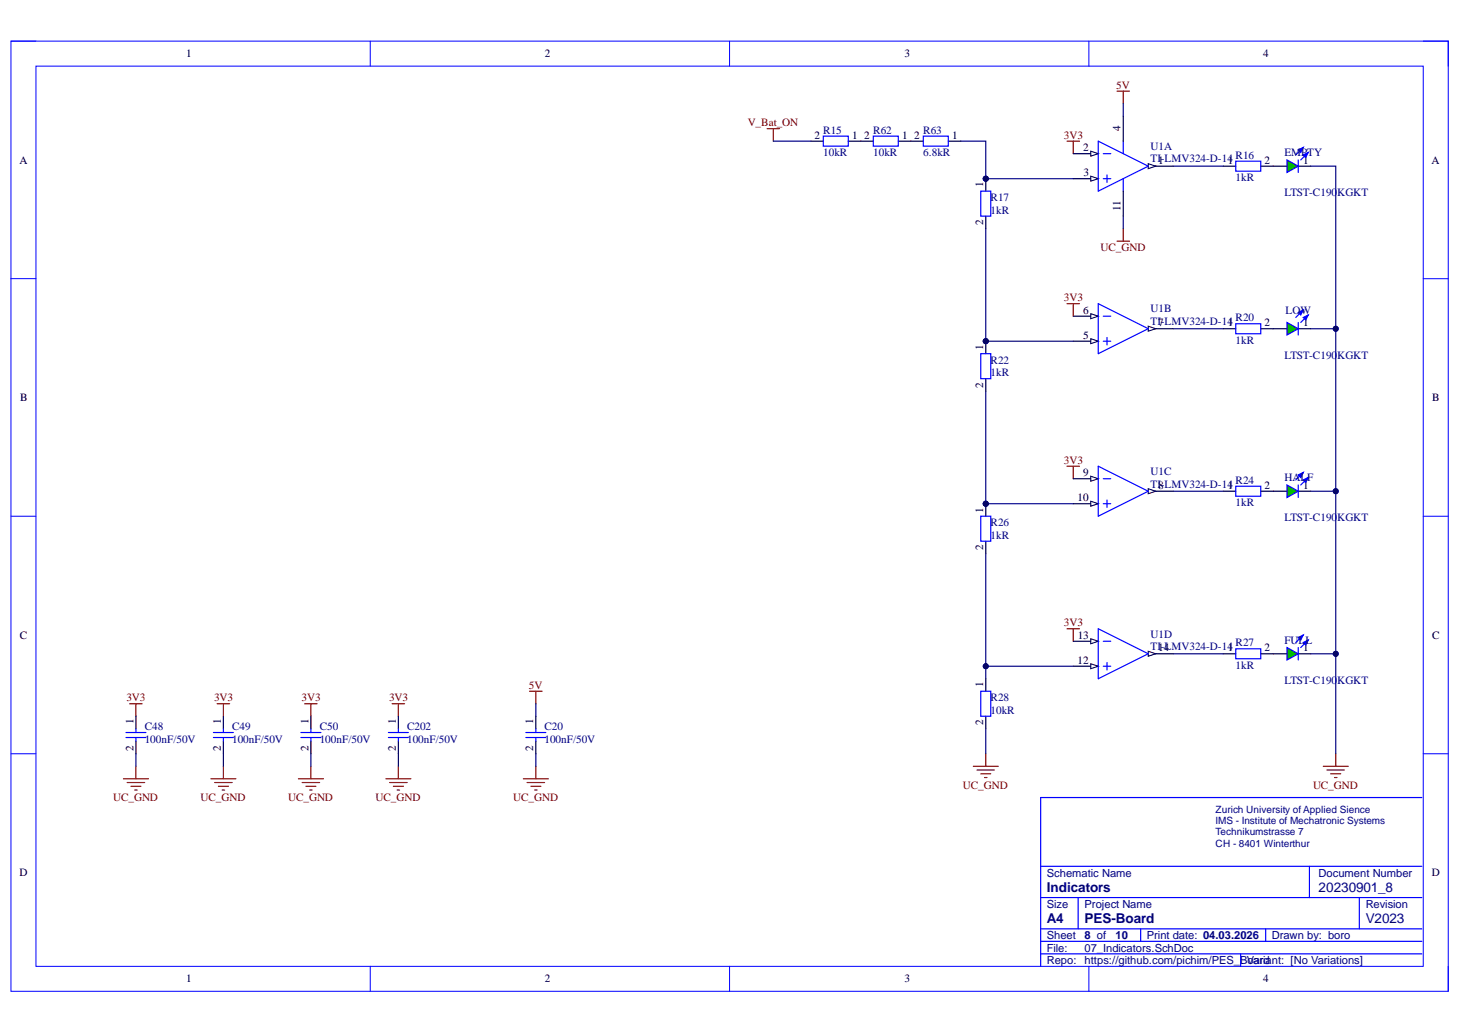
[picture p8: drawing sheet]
<svg xmlns="http://www.w3.org/2000/svg" width="420mm" height="297mm" viewBox="0 0 420 297" stroke-linecap="round" stroke-linejoin="round" font-family="sans-serif">
<defs><g id="words">
<g font-size="3.9" fill="#000080">
<text x="301" y="256.4">Indicators</text>
<text x="379.1" y="256.4">20230901_8</text>
<text x="301" y="265.5">A4</text>
<text x="311.8" y="265.3">PES-Board</text>
<text x="392.7" y="265.3">V2023</text>
</g>
<g font-size="3.2">
<text x="53.5" y="16.5">1</text>
<text x="156.6" y="16.5">2</text>
<text x="260.1" y="16.5">3</text>
<text x="363.2" y="16.5">4</text>
<text x="234.2" y="39.9">2</text>
<text x="245" y="39.9">1</text>
<text x="248.5" y="39.9">2</text>
<text x="259.4" y="39.9">1</text>
<text x="262.9" y="39.9">2</text>
<text x="273.8" y="39.9">1</text>
<text x="322.2" y="37.7" transform="rotate(-90 322.2 37.7)">4</text>
<text x="5.6" y="47">A</text>
<text x="311.4" y="43.5">2</text>
<text x="353" y="47">1</text>
<text x="363.6" y="47">2</text>
<text x="374.7" y="47">1</text>
<text x="411.6" y="47">A</text>
<text x="282.7" y="53.9" transform="rotate(-90 282.7 53.9)">1</text>
<text x="311.6" y="50.7">3</text>
<text x="282.7" y="64.7" transform="rotate(-90 282.7 64.7)">2</text>
<text x="322.2" y="60.7" transform="rotate(-90 322.2 60.7)">11</text>
<text x="311.4" y="90.2">6</text>
<text x="353" y="93.8">1</text>
<text x="363.6" y="93.8">2</text>
<text x="374.7" y="93.8">1</text>
<text x="282.7" y="100.6" transform="rotate(-90 282.7 100.6)">1</text>
<text x="311.5" y="97.4">5</text>
<text x="282.7" y="111.4" transform="rotate(-90 282.7 111.4)">2</text>
<text x="5.8" y="115.4">B</text>
<text x="411.8" y="115.4">B</text>
<text x="311.4" y="137">9</text>
<text x="353" y="140.5">1</text>
<text x="363.6" y="140.5">2</text>
<text x="374.7" y="140.5">1</text>
<text x="282.7" y="147.4" transform="rotate(-90 282.7 147.4)">1</text>
<text x="309.8" y="144.2">10</text>
<text x="282.7" y="158.2" transform="rotate(-90 282.7 158.2)">2</text>
<text x="5.7" y="183.7">C</text>
<text x="309.9" y="183.7">13</text>
<text x="411.8" y="183.7">C</text>
<text x="309.8" y="190.9">12</text>
<text x="353" y="187.2">1</text>
<text x="363.6" y="187.2">2</text>
<text x="374.7" y="187.2">1</text>
<text x="282.7" y="197.6" transform="rotate(-90 282.7 197.6)">1</text>
<text x="38.4" y="208.1" transform="rotate(-90 38.4 208.1)">1</text>
<text x="63.5" y="208.1" transform="rotate(-90 63.5 208.1)">1</text>
<text x="88.7" y="208.1" transform="rotate(-90 88.7 208.1)">1</text>
<text x="113.8" y="208.1" transform="rotate(-90 113.8 208.1)">1</text>
<text x="153.3" y="208.1" transform="rotate(-90 153.3 208.1)">1</text>
<text x="282.7" y="208.6" transform="rotate(-90 282.7 208.6)">2</text>
<text x="38.4" y="216.1" transform="rotate(-90 38.4 216.1)">2</text>
<text x="63.5" y="216.1" transform="rotate(-90 63.5 216.1)">2</text>
<text x="88.7" y="216.1" transform="rotate(-90 88.7 216.1)">2</text>
<text x="113.8" y="216.1" transform="rotate(-90 113.8 216.1)">2</text>
<text x="153.3" y="216.1" transform="rotate(-90 153.3 216.1)">2</text>
<text x="5.6" y="252">D</text>
<text x="411.7" y="252">D</text>
<text x="53.5" y="282.5">1</text>
<text x="156.6" y="282.5">2</text>
<text x="260.1" y="282.5">3</text>
<text x="363.2" y="282.5">4</text>
</g>
<g font-size="3.2" fill="#800000">
<text x="321" y="25.5">5V</text>
<text x="215" y="36.3">V_Bat_ON</text>
<text x="305.9" y="39.9">3V3</text>
<text x="316.5" y="72.3">UC_GND</text>
<text x="305.9" y="86.6">3V3</text>
<text x="305.9" y="133.3">3V3</text>
<text x="305.9" y="180.1">3V3</text>
<text x="36.4" y="201.6">3V3</text>
<text x="61.6" y="201.6">3V3</text>
<text x="86.7" y="201.6">3V3</text>
<text x="111.9" y="201.6">3V3</text>
<text x="152.1" y="198.1">5V</text>
<text x="276.9" y="226.8">UC_GND</text>
<text x="377.5" y="226.8">UC_GND</text>
<text x="32.6" y="230.4">UC_GND</text>
<text x="57.7" y="230.4">UC_GND</text>
<text x="82.9" y="230.4">UC_GND</text>
<text x="108" y="230.4">UC_GND</text>
<text x="147.6" y="230.4">UC_GND</text>
</g>
<g font-size="3.2" fill="#000080">
<text x="236.7" y="38.4">R15</text>
<text x="251.1" y="38.4">R62</text>
<text x="265.5" y="38.4">R63</text>
<text x="236.7" y="44.9">10kR</text>
<text x="251.1" y="44.9">10kR</text>
<text x="265.5" y="44.9">6.8kR</text>
<text x="330.9" y="43.2">U1A</text>
<text x="330.9" y="46.7">TI1-LMV324-D-14</text>
<text x="355.3" y="45.6">R16</text>
<text x="369.3" y="44.9">EMPTY</text>
<text x="355.3" y="52.1">1kR</text>
<text x="284.8" y="57.9">R17</text>
<text x="369.3" y="56.4">LTST-C190KGKT</text>
<text x="284.8" y="61.4">1kR</text>
<text x="330.9" y="89.9">U1B</text>
<text x="330.9" y="93.4">TI7-LMV324-D-14</text>
<text x="355.3" y="92.4">R20</text>
<text x="369.7" y="90.2">LOW</text>
<text x="355.3" y="98.8">1kR</text>
<text x="284.8" y="104.6">R22</text>
<text x="369.3" y="103.1">LTST-C190KGKT</text>
<text x="284.8" y="108.2">1kR</text>
<text x="330.9" y="136.6">U1C</text>
<text x="330.9" y="140.2">TI8-LMV324-D-14</text>
<text x="355.3" y="139.1">R24</text>
<text x="369.3" y="138.4">HALF</text>
<text x="355.3" y="145.6">1kR</text>
<text x="369.3" y="149.9">LTST-C190KGKT</text>
<text x="284.8" y="151.4">R26</text>
<text x="284.8" y="154.9">1kR</text>
<text x="330.9" y="183.3">U1D</text>
<text x="355.3" y="185.8">R27</text>
<text x="369.3" y="185.1">FULL</text>
<text x="330.9" y="186.9">TI14</text>
<text x="333.8" y="186.9">-LMV324-D-14</text>
<text x="355.3" y="192.3">1kR</text>
<text x="369.3" y="196.6">LTST-C190KGKT</text>
<text x="284.8" y="201.6">R28</text>
<text x="41.6" y="209.9">C48</text>
<text x="66.7" y="209.9">C49</text>
<text x="91.9" y="209.9">C50</text>
<text x="117.1" y="209.9">C202</text>
<text x="156.5" y="209.9">C20</text>
<text x="284.8" y="205.3">10kR</text>
<text x="41.6" y="213.6">100nF/50V</text>
<text x="66.7" y="213.6">100nF/50V</text>
<text x="91.9" y="213.6">100nF/50V</text>
<text x="117.1" y="213.6">100nF/50V</text>
<text x="156.5" y="213.6">100nF/50V</text>
<text x="301" y="252">Schematic Name</text>
<text x="379.1" y="252">Document Number</text>
<text x="301" y="261">Size</text>
<text x="311.8" y="261">Project Name</text>
<text x="392.7" y="261">Revision</text>
<text x="301" y="270">Sheet</text>
<text x="311.8" y="270">8 of</text>
<text x="320.8" y="270">10</text>
<text x="329.8" y="270">Print date: 04.03.2026</text>
<text x="365.7" y="270">Drawn by: boro</text>
<text x="301" y="273.6">File:</text>
<text x="311.8" y="273.6">07_Indicators.SchDoc</text>
<text x="301" y="277.2">Repo:</text>
<text x="311.8" y="277.2">https://github.com/pichim/PES_Board</text>
<text x="358.5" y="277.2">Variant: [No Variations]</text>
</g>
<g font-size="2.9" fill="#000080">
<text x="349.5" y="233.8">Zurich University of Applied Sience</text>
<text x="349.5" y="237">IMS - Institute of Mechatronic Systems</text>
<text x="349.5" y="240.2">Technikumstrasse 7</text>
<text x="349.5" y="243.4">CH - 8401 Winterthur</text>
</g>
</g></defs>
<path d="M3.2 11.8h413.2v273.2h-413.2z" fill="none" stroke="#00f" stroke-width=".29"/>
<path d="M10.3 19h398.9v258.9h-398.9z" fill-rule="evenodd" fill="#fff"/>
<g fill="none" stroke="#00f" stroke-width=".29">
<path d="M3.1 11.8h7.2M10.3 19h398.9v258.9h-398.9zM106.5 11.8v7.2M209.8 11.8v7.2M313.1 11.8v7.2M409.2 11.8h7.2v7.2M3.1 80.1h7.2M409.2 80.1h7.2M3.1 148.4h7.2M409.2 148.4h7.2M3.1 216.7h7.2M409.2 216.7h7.2"/>
<path d="M106.5 277.9v7.1M209.8 277.9v7.1M313.1 277.9v7.1M416.4 277.9v7.1"/>
</g>
<g fill="none" stroke="#00f" stroke-width=".34">
<path d="M282 198.8h2.9v7.2h-2.9zM408.8 229.3h-109.6v48.6M299.2 258.1h109.6M299.2 249.1h109.6M310 258.1v9M376.5 249.1v9M390.9 258.1v9M299.2 270.7h109.6M299.2 267.1h109.6M299.2 274.3h109.6M328 267.1v3.6M356.7 274.3v3.6"/>
<path d="M363.9 267.1v3.6"/>
</g>
<g fill="none" stroke="#800000" stroke-width=".34">
<path d="M220.6 37h3.6M222.4 37v3.6M321.2 26.2h3.6M323 26.2v3.6M306.8 40.6h3.6M308.6 40.6v3.6M321.2 69.3h3.6M323 65.8v3.5M306.8 87.3h3.6M308.6 87.3v3.6M306.8 134.1h3.6M308.6 134.1v3.6"/>
<path d="M152.3 198.8h3.6M154.1 198.8v3.6M306.8 180.8h3.6M308.6 180.8v3.6M37.3 202.4h3.6M39.1 202.4v3.6M62.4 202.4h3.6M64.2 202.4v3.6M87.6 202.4h3.6M89.4 202.4v3.6M112.7 202.4h3.6M114.5 202.4v3.6"/>
<path d="M283.4 216.7v3.6M384.1 216.7v3.6M35.5 223.9h7.2M36.6 225h5M37.6 226.1h2.9M38.7 227.2h.7M39.1 220.3v3.6M60.6 223.9h7.2M61.7 225h5.1M62.8 226.1h2.9M63.9 227.2h.7M64.2 220.3v3.6"/>
<path d="M85.8 223.9h7.2M86.9 225h5M88 226.1h2.8M89 227.2h.8M89.4 220.3v3.6M111 223.9h7.1M112 225h5.1M113.1 226.1h2.9M114.2 227.2h.7M114.5 220.3v3.6M150.5 223.9h7.2M151.6 225h5"/>
<path d="M152.6 226.1h2.9M153.7 227.2h.7M154.1 220.3v3.6M279.9 220.3h7.1M280.9 221.4h5.1M282 222.5h2.9M283.1 223.6h.7M380.5 220.3h7.2M381.6 221.4h5M382.6 222.5h2.9M383.7 223.6h.7"/>
</g>
<path d="M283.4 195.2v3.6M283.4 206v3.6" fill="none" stroke="#000" stroke-width=".34"/>
<circle cx="283.4" cy="144.8" r=".72" fill="#000080"/>
<circle cx="283.4" cy="144.8" r=".72" fill="none" stroke="#000080" stroke-width=".29"/>
<path d="M283.4 144.8v3.6M283.4 155.6v3.6" fill="none" stroke="#000" stroke-width=".34"/>
<circle cx="283.4" cy="144.8" r=".72" fill="#000080"/>
<circle cx="283.4" cy="144.8" r=".72" fill="none" stroke="#000080" stroke-width=".29"/>
<path d="M282 148.4h2.9v7.2h-2.9z" fill="none" stroke="#00f" stroke-width=".34"/>
<circle cx="283.4" cy="98.1" r=".72" fill="#000080"/>
<circle cx="283.4" cy="98.1" r=".72" fill="none" stroke="#000080" stroke-width=".29"/>
<path d="M283.4 98.1v3.6M283.4 108.9v3.6" fill="none" stroke="#000" stroke-width=".34"/>
<circle cx="283.4" cy="98.1" r=".72" fill="#000080"/>
<circle cx="283.4" cy="98.1" r=".72" fill="none" stroke="#000080" stroke-width=".29"/>
<path d="M282 101.7h2.9v7.2h-2.9z" fill="none" stroke="#00f" stroke-width=".34"/>
<circle cx="283.4" cy="51.4" r=".72" fill="#000080"/>
<circle cx="283.4" cy="51.4" r=".72" fill="none" stroke="#000080" stroke-width=".29"/>
<path d="M283.4 51.4v3.6M283.4 62.2v3.6" fill="none" stroke="#000" stroke-width=".34"/>
<circle cx="283.4" cy="51.4" r=".72" fill="#000080"/>
<circle cx="283.4" cy="51.4" r=".72" fill="none" stroke="#000080" stroke-width=".29"/>
<path d="M236.7 39.2h7.2v2.8h-7.2zM251.1 39.2h7.2v2.8h-7.2zM265.5 39.2h7.2v2.8h-7.2zM282 55h2.9v7.2h-2.9zM355.3 46.3h7.2v2.9h-7.2zM355.3 93.1h7.2v2.9h-7.2zM355.3 139.8h7.2v2.9h-7.2zM355.3 186.6h7.2v2.8h-7.2z" fill="none" stroke="#00f" stroke-width=".34"/>
<g fill="none" stroke="#000" stroke-width=".34">
<path d="M233.1 40.6h3.6M243.9 40.6h7.2M258.3 40.6h7.2M272.7 40.6h3.6M351.7 47.8h3.6M362.5 47.8h7.6M373.3 47.8h3.6M351.7 94.5h3.6M362.5 94.5h3.6M351.7 141.3h3.6M362.5 141.3h3.6M351.7 188h3.6"/>
<path d="M362.5 188h3.6"/>
</g>
<path d="M370.1 46l3.2 1.8-3.2 1.8z" fill="#00bf00"/>
<path d="M370.1 46l3.2 1.8-3.2 1.8zM374.7 42.4l-2.1 2.1M376.2 43.8l-2.2 2.2" fill="none" stroke="#00f" stroke-width=".34"/>
<path d="M374.7 44.5l1.5-.7-.8 1.5z" fill="#00f"/>
<path d="M374.7 44.5l1.5-.7-.8 1.5z" fill="none" stroke="#00f" stroke-width=".34"/>
<path d="M373.3 43.1l1.4-.7-.7 1.4z" fill="#00f"/>
<path d="M373.3 43.1l1.4-.7-.7 1.4zM373.3 46v3.6" fill="none" stroke="#00f" stroke-width=".34"/>
<path d="M366.1 94.5h4M373.3 94.5h3.6" fill="none" stroke="#000" stroke-width=".34"/>
<path d="M370.1 92.7l3.2 1.8-3.2 1.8z" fill="#00bf00"/>
<path d="M370.1 92.7l3.2 1.8-3.2 1.8zM374.7 89.1l-2.1 2.2M376.2 90.6l-2.2 2.1" fill="none" stroke="#00f" stroke-width=".34"/>
<path d="M374.7 91.3l1.5-.7-.8 1.4z" fill="#00f"/>
<path d="M374.7 91.3l1.5-.7-.8 1.4z" fill="none" stroke="#00f" stroke-width=".34"/>
<path d="M373.3 89.9l1.4-.8-.7 1.5z" fill="#00f"/>
<path d="M373.3 89.9l1.4-.8-.7 1.5zM373.3 92.7v3.6" fill="none" stroke="#00f" stroke-width=".34"/>
<path d="M366.1 141.3h4M373.3 141.3h3.6" fill="none" stroke="#000" stroke-width=".34"/>
<path d="M370.1 139.5l3.2 1.8-3.2 1.8z" fill="#00bf00"/>
<path d="M370.1 139.5l3.2 1.8-3.2 1.8zM374.7 135.9l-2.1 2.1M376.2 137.3l-2.2 2.2" fill="none" stroke="#00f" stroke-width=".34"/>
<path d="M374.7 138l1.5-.7-.8 1.4z" fill="#00f"/>
<path d="M374.7 138l1.5-.7-.8 1.4z" fill="none" stroke="#00f" stroke-width=".34"/>
<path d="M373.3 136.6l1.4-.7-.7 1.4z" fill="#00f"/>
<path d="M373.3 136.6l1.4-.7-.7 1.4zM373.3 139.5v3.6" fill="none" stroke="#00f" stroke-width=".34"/>
<path d="M366.1 188h4M373.3 188h3.6" fill="none" stroke="#000" stroke-width=".34"/>
<path d="M370.1 186.2l3.2 1.8-3.2 1.8z" fill="#00bf00"/>
<path d="M370.1 186.2l3.2 1.8-3.2 1.8zM374.7 182.6l-2.1 2.2M376.2 184l-2.2 2.2" fill="none" stroke="#00f" stroke-width=".34"/>
<path d="M374.7 184.8l1.5-.8-.8 1.5z" fill="#00f"/>
<path d="M374.7 184.8l1.5-.8-.8 1.5z" fill="none" stroke="#00f" stroke-width=".34"/>
<path d="M373.3 183.3l1.4-.7-.7 1.4z" fill="#00f"/>
<g fill="none" stroke="#00f" stroke-width=".34">
<path d="M373.3 183.3l1.4-.7-.7 1.4zM373.3 186.2v3.6M36.2 212.1h5.8M36.2 210.6h5.8M39.1 209.6v1M39.1 212.1v1.1M61.4 212.1h5.7M61.4 210.6h5.7M64.2 209.6v1M64.2 212.1v1.1M86.5 212.1h5.8M86.5 210.6h5.8"/>
<path d="M89.4 209.6v1M89.4 212.1v1.1M111.7 212.1h5.7M111.7 210.6h5.7M114.5 209.6v1M114.5 212.1v1.1M151.2 212.1h5.8M151.2 210.6h5.8M154.1 209.6v1M154.1 212.1v1.1"/>
</g>
<path d="M330.2 47.8h7.1M39.1 206v3.6M39.1 213.2v3.5M64.2 206v3.6M64.2 213.2v3.5M89.4 206v3.6M89.4 213.2v3.5M114.5 206v3.6M114.5 213.2v3.5M154.1 206v3.6M154.1 213.2v3.5" fill="none" stroke="#000" stroke-width=".34"/>
<path d="M330.2 47.1l2.1 .7-2.1 .7z" fill="#f8fcff"/>
<path d="M330.2 47.1l2.1 .7-2.1 .7z" fill="none" stroke="#000" stroke-width=".29"/>
<path d="M308.6 44.2h7.2" fill="none" stroke="#000" stroke-width=".34"/>
<path d="M313.6 43.5l2.2 .7-2.2 .7z" fill="#f8fcff"/>
<path d="M313.6 43.5l2.2 .7-2.2 .7z" fill="none" stroke="#000" stroke-width=".29"/>
<path d="M308.6 51.4h7.2" fill="none" stroke="#000" stroke-width=".34"/>
<path d="M313.6 50.7l2.2 .7-2.2 .7z" fill="#f8fcff"/>
<path d="M313.6 50.7l2.2 .7-2.2 .7z" fill="none" stroke="#000" stroke-width=".29"/>
<path d="M315.8 40.6l14.4 7.2-14.4 7.2zM317.2 44.2h2.2M317.2 51.4h2.2M318.3 50.3v2.1M323 40.6v3.6M323 51.4v3.6" fill="none" stroke="#00f" stroke-width=".34"/>
<path d="M323 33.4v7.2M323 55v7.2M308.6 98.1h7.2" fill="none" stroke="#000" stroke-width=".34"/>
<path d="M313.6 97.4l2.2 .7-2.2 .7z" fill="#f8fcff"/>
<path d="M313.6 97.4l2.2 .7-2.2 .7z" fill="none" stroke="#000" stroke-width=".29"/>
<path d="M308.6 90.9h7.2" fill="none" stroke="#000" stroke-width=".34"/>
<path d="M313.6 90.2l2.2 .7-2.2 .7z" fill="#f8fcff"/>
<path d="M313.6 90.2l2.2 .7-2.2 .7z" fill="none" stroke="#000" stroke-width=".29"/>
<path d="M330.2 94.5h7.1" fill="none" stroke="#000" stroke-width=".34"/>
<path d="M330.2 93.8l2.1 .7-2.1 .7z" fill="#f8fcff"/>
<path d="M330.2 93.8l2.1 .7-2.1 .7z" fill="none" stroke="#000" stroke-width=".29"/>
<path d="M315.8 87.3l14.4 7.2-14.4 7.2zM317.2 90.9h2.2M317.2 98.1h2.2M318.3 97v2.2" fill="none" stroke="#00f" stroke-width=".34"/>
<path d="M330.2 141.3h7.1" fill="none" stroke="#000" stroke-width=".34"/>
<path d="M330.2 140.5l2.1 .8-2.1 .7z" fill="#f8fcff"/>
<path d="M330.2 140.5l2.1 .8-2.1 .7z" fill="none" stroke="#000" stroke-width=".29"/>
<path d="M308.6 137.7h7.2" fill="none" stroke="#000" stroke-width=".34"/>
<path d="M313.6 136.9l2.2 .8-2.2 .7z" fill="#f8fcff"/>
<path d="M313.6 136.9l2.2 .8-2.2 .7z" fill="none" stroke="#000" stroke-width=".29"/>
<path d="M308.6 144.8h7.2" fill="none" stroke="#000" stroke-width=".34"/>
<path d="M313.6 144.1l2.2 .7-2.2 .8z" fill="#f8fcff"/>
<path d="M313.6 144.1l2.2 .7-2.2 .8z" fill="none" stroke="#000" stroke-width=".29"/>
<path d="M315.8 134.1l14.4 7.2-14.4 7.1zM317.2 137.7h2.2M317.2 144.8h2.2M318.3 143.8v2.1" fill="none" stroke="#00f" stroke-width=".34"/>
<path d="M308.6 191.6h7.2" fill="none" stroke="#000" stroke-width=".34"/>
<path d="M313.6 190.9l2.2 .7-2.2 .7z" fill="#f8fcff"/>
<path d="M313.6 190.9l2.2 .7-2.2 .7z" fill="none" stroke="#000" stroke-width=".29"/>
<path d="M308.6 184.4h7.2" fill="none" stroke="#000" stroke-width=".34"/>
<path d="M313.6 183.7l2.2 .7-2.2 .7z" fill="#f8fcff"/>
<path d="M313.6 183.7l2.2 .7-2.2 .7z" fill="none" stroke="#000" stroke-width=".29"/>
<path d="M330.2 188h7.1" fill="none" stroke="#000" stroke-width=".34"/>
<path d="M330.2 187.3l2.1 .7-2.1 .7z" fill="#f8fcff"/>
<path d="M330.2 187.3l2.1 .7-2.1 .7z" fill="none" stroke="#000" stroke-width=".29"/>
<path d="M315.8 180.8l14.4 7.2-14.4 7.2zM317.2 184.4h2.2M317.2 191.6h2.2M318.3 190.5v2.2" fill="none" stroke="#00f" stroke-width=".34"/>
<path d="M276.3 40.6h7.1v10.8h25.2M337.3 94.5h14.4M337.3 141.3h14.4M337.3 188h14.4" fill="none" stroke="#000080" stroke-width=".34"/>
<circle cx="283.4" cy="51.4" r=".72" fill="#000080"/>
<circle cx="283.4" cy="51.4" r=".72" fill="none" stroke="#000080" stroke-width=".29"/>
<path d="M283.4 65.8v32.3h25.2" fill="none" stroke="#000080" stroke-width=".34"/>
<circle cx="283.4" cy="98.1" r=".72" fill="#000080"/>
<circle cx="283.4" cy="98.1" r=".72" fill="none" stroke="#000080" stroke-width=".29"/>
<path d="M283.4 112.5v32.3h25.2" fill="none" stroke="#000080" stroke-width=".34"/>
<circle cx="283.4" cy="144.8" r=".72" fill="#000080"/>
<circle cx="283.4" cy="144.8" r=".72" fill="none" stroke="#000080" stroke-width=".29"/>
<path d="M337.3 47.8h14.4M283.4 159.2v32.4h25.2" fill="none" stroke="#000080" stroke-width=".34"/>
<circle cx="283.4" cy="191.6" r=".72" fill="#000080"/>
<circle cx="283.4" cy="191.6" r=".72" fill="none" stroke="#000080" stroke-width=".29"/>
<path d="M283.4 191.6v3.6M283.4 209.6v7.1" fill="none" stroke="#000080" stroke-width=".34"/>
<circle cx="283.4" cy="191.6" r=".72" fill="#000080"/>
<circle cx="283.4" cy="191.6" r=".72" fill="none" stroke="#000080" stroke-width=".29"/>
<path d="M222.4 40.6h10.7M376.9 188h7.2" fill="none" stroke="#000080" stroke-width=".34"/>
<circle cx="384.1" cy="188" r=".72" fill="#000080"/>
<circle cx="384.1" cy="188" r=".72" fill="none" stroke="#000080" stroke-width=".29"/>
<path d="M376.9 141.3h7.2" fill="none" stroke="#000080" stroke-width=".34"/>
<circle cx="384.1" cy="141.3" r=".72" fill="#000080"/>
<circle cx="384.1" cy="141.3" r=".72" fill="none" stroke="#000080" stroke-width=".29"/>
<path d="M376.9 94.5h7.2" fill="none" stroke="#000080" stroke-width=".34"/>
<circle cx="384.1" cy="94.5" r=".72" fill="#000080"/>
<circle cx="384.1" cy="94.5" r=".72" fill="none" stroke="#000080" stroke-width=".29"/>
<path d="M376.9 47.8h7.2v168.9" fill="none" stroke="#000080" stroke-width=".34"/>
<circle cx="384.1" cy="94.5" r=".72" fill="#000080"/>
<circle cx="384.1" cy="94.5" r=".72" fill="none" stroke="#000080" stroke-width=".29"/>
<circle cx="384.1" cy="141.3" r=".72" fill="#000080"/>
<circle cx="384.1" cy="141.3" r=".72" fill="none" stroke="#000080" stroke-width=".29"/>
<circle cx="384.1" cy="188" r=".72" fill="#000080"/>
<circle cx="384.1" cy="188" r=".72" fill="none" stroke="#000080" stroke-width=".29"/>
<path d="M323 29.8v3.6M323 62.2v3.6M39.1 216.7v3.6M64.2 216.7v3.6M89.4 216.7v3.6M114.5 216.7v3.6M154.1 202.4v3.6M154.1 216.7v3.6" fill="none" stroke="#000080" stroke-width=".34"/>
<use href="#words"/>
</svg>
